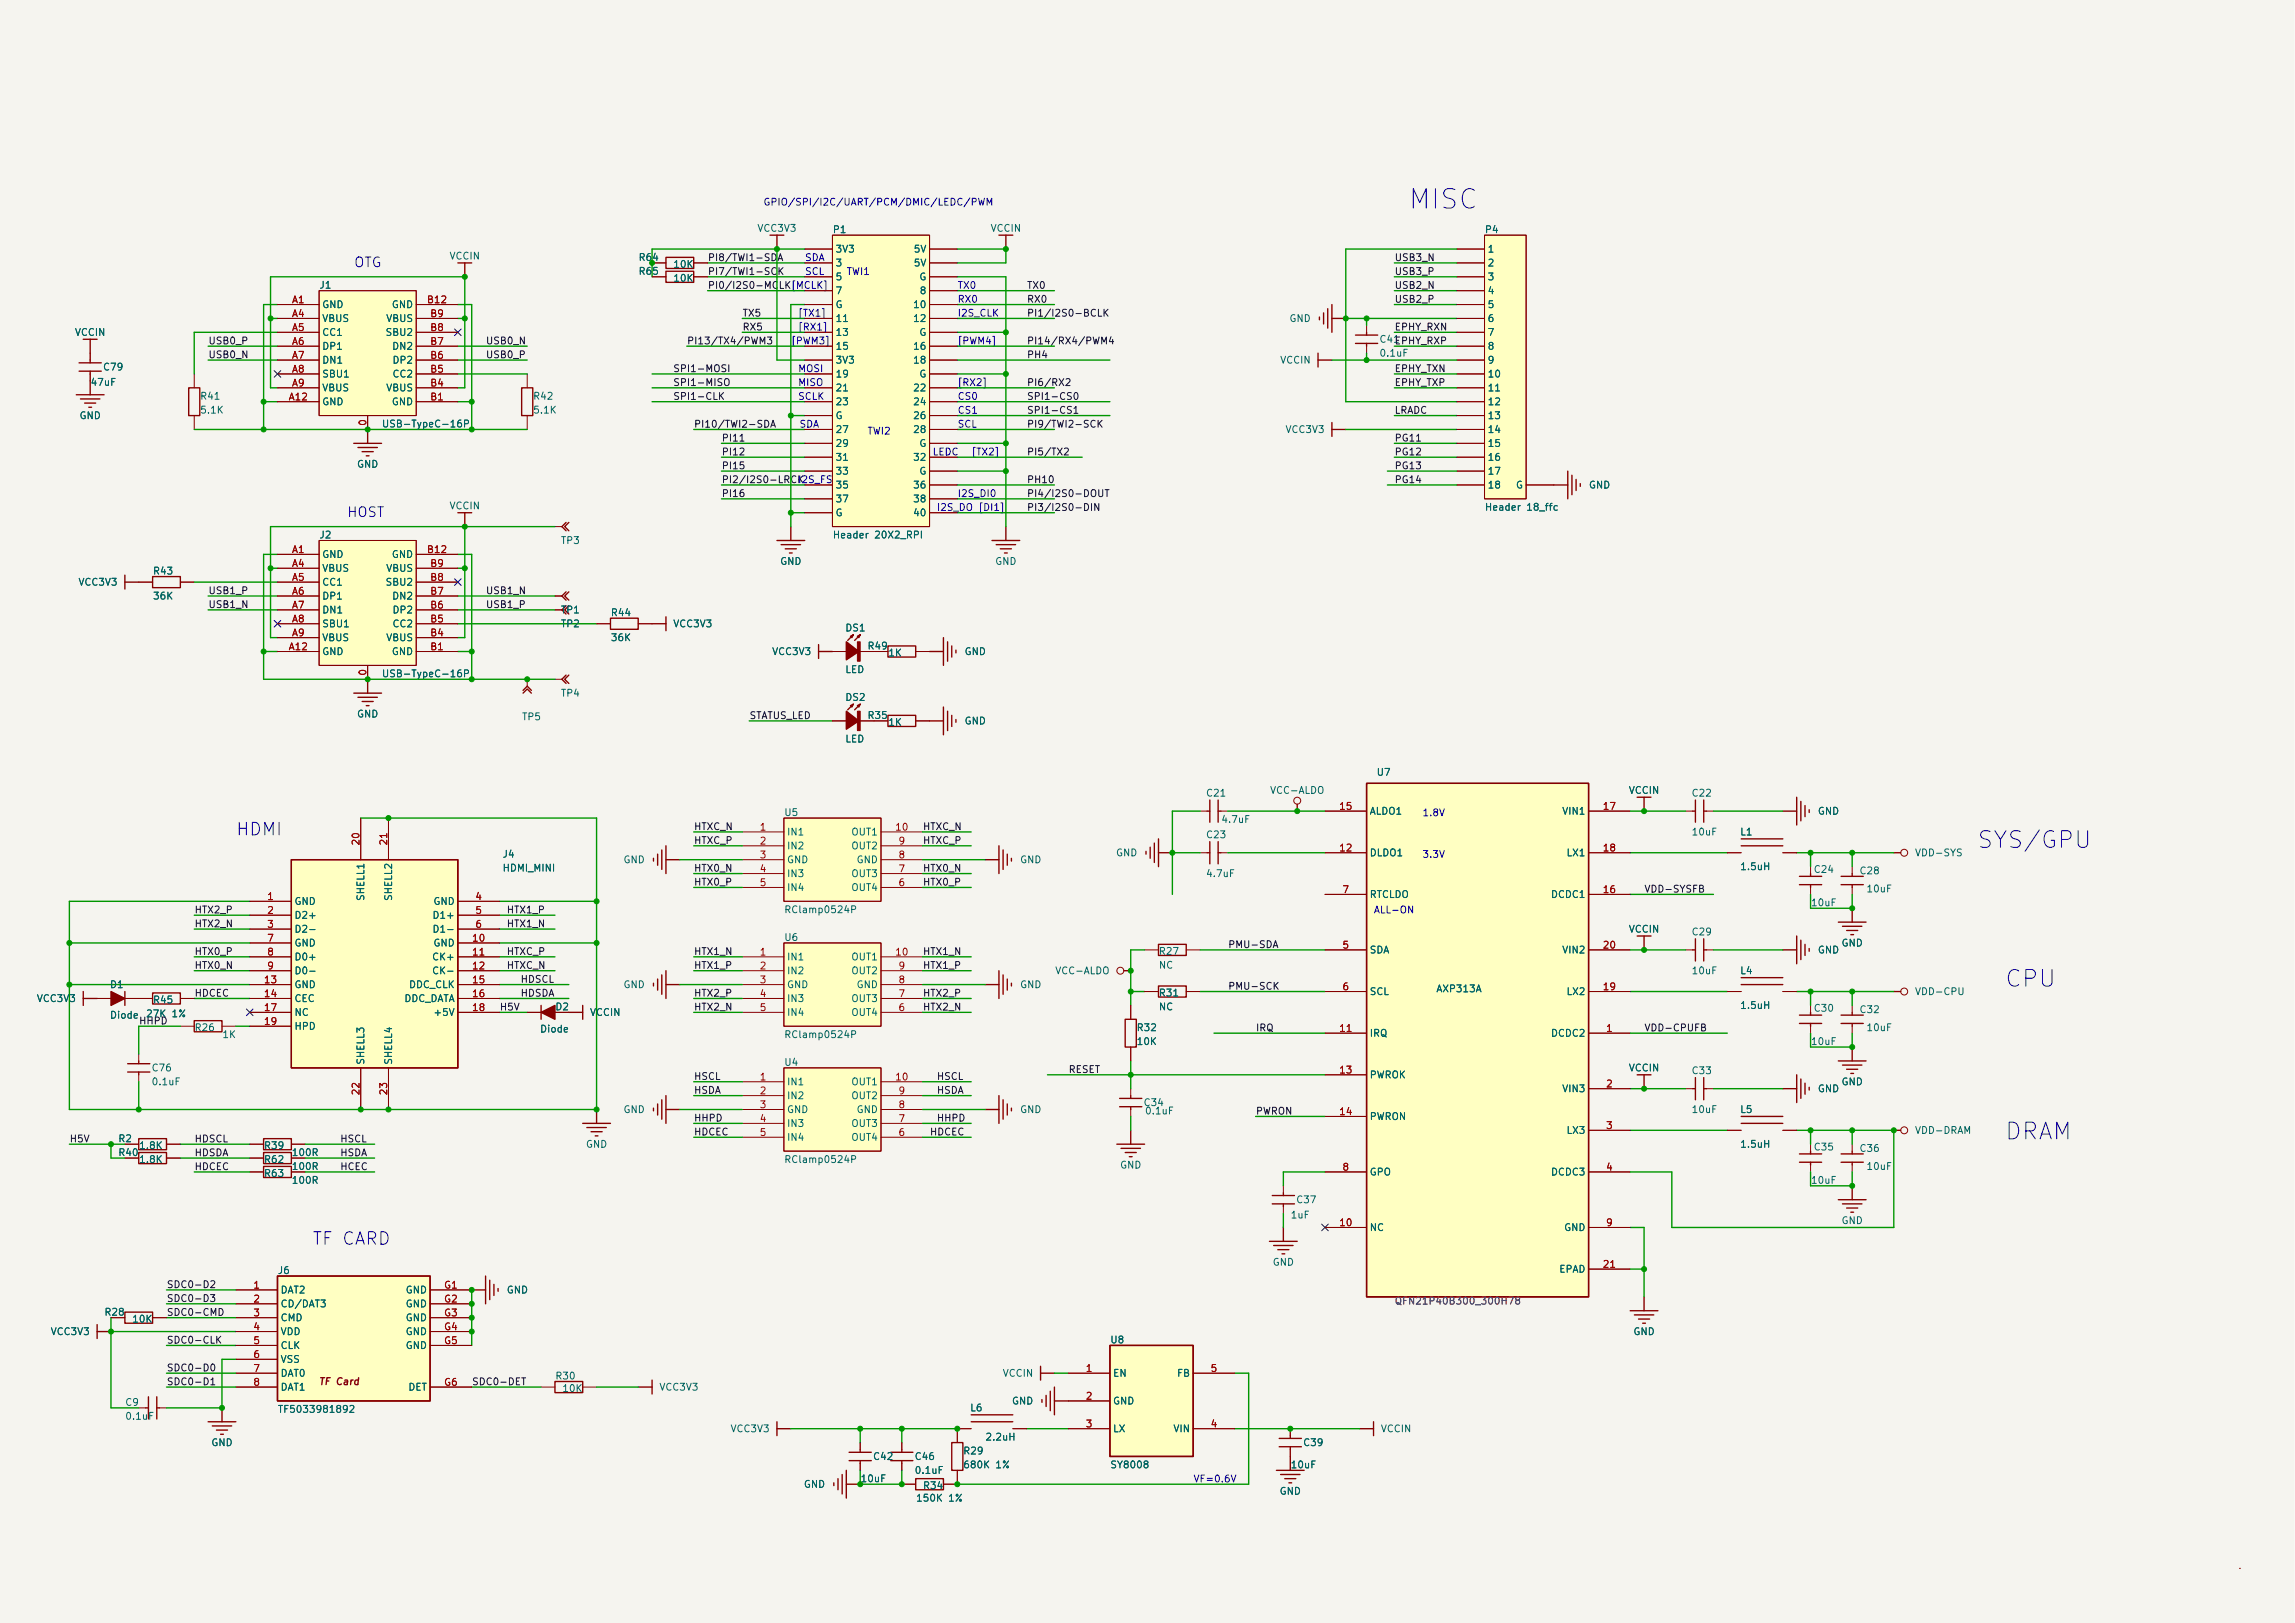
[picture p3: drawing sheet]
<svg xmlns="http://www.w3.org/2000/svg" width="420mm" height="297mm" viewBox="0 0 420 297" stroke-linecap="round" stroke-linejoin="round" font-family="sans-serif">
<defs><g id="words">
<text font-size="5" fill="#0000c2" x="257.8" y="38.3">MISC</text>
<g font-size="4.2" fill="#0000c2">
<text x="361.9" y="155.2">SYS/GPU</text>
<text x="367" y="180.6">CPU</text>
<text x="367" y="208.6">DRAM</text>
</g>
<g font-size="3.2" fill="#0000c2">
<text x="43.2" y="152.9">HDMI</text>
<text x="57.1" y="227.8">TF CARD</text>
</g>
<g font-size="2.5" fill="#0000c2">
<text x="64.8" y="48.9">OTG</text>
<text x="63.5" y="94.6">HOST</text>
</g>
<g font-size="1.8" fill="#0000c2">
<text x="139.7" y="37.6">GPIO/SPI/I2C/UART/PCM/DMIC/LEDC/PWM</text>
<text x="147.3" y="47.8">SDA</text>
<text x="144.8" y="52.8">[MCLK]</text>
<text x="147.3" y="50.3">SCL</text>
<text x="154.9" y="50.3">TWI1</text>
<text x="175.3" y="52.8">TX0</text>
<text x="146" y="57.9">[TX1]</text>
<text x="175.3" y="55.4">RX0</text>
<text x="175.3" y="57.9">I2S_CLK</text>
<text x="144.8" y="63">[PWM3]</text>
<text x="146" y="60.5">[RX1]</text>
<text x="175.3" y="63">[PWM4]</text>
<text x="146" y="70.6">MISO</text>
<text x="146" y="68.1">MOSI</text>
<text x="175.3" y="70.6">[RX2]</text>
<text x="146" y="73.2">SCLK</text>
<text x="175.3" y="73.2">CS0</text>
<text x="175.3" y="75.7">CS1</text>
<text x="146.3" y="78.2">SDA</text>
<text x="158.7" y="79.5">TWI2</text>
<text x="170.7" y="83.3">LEDC</text>
<text x="175.3" y="78.2">SCL</text>
<text x="177.8" y="83.3">[TX2]</text>
<text x="146" y="88.4">I2S_FS</text>
<text x="171.4" y="93.5">I2S_DO</text>
<text x="175.3" y="90.9">I2S_DI0</text>
<text x="179.1" y="93.5">[DI1]</text>
<text x="260.3" y="149.4">1.8V</text>
<text x="260.3" y="157">3.3V</text>
<text x="251.5" y="167.1">ALL-ON</text>
<text x="218.4" y="271.3">VF=0.6V</text>
</g>
<g font-size="1.8" fill="#006464">
<text x="82.3" y="47.5">VCCIN</text>
<text x="117.1" y="47.7">R64</text>
<text x="138.8" y="42.4">VCC3V3</text>
<text x="152.6" y="42.7">P1</text>
<text x="152.9" y="46.2">3V3</text>
<text x="167.5" y="46.2">5V</text>
<text x="181.4" y="42.4">VCCIN</text>
<text x="272" y="42.7">P4</text>
<text x="272.3" y="46.2">1</text>
<text x="58.6" y="52.8">J1</text>
<text x="117.1" y="50.3">R65</text>
<text x="123.5" y="49">10K</text>
<text x="123.5" y="51.5">10K</text>
<text x="152.9" y="48.8">3</text>
<text x="152.9" y="51.3">5</text>
<text x="152.9" y="53.8">7</text>
<text x="167.5" y="48.8">5V</text>
<text x="168.3" y="51.3">G</text>
<text x="168.7" y="53.8">8</text>
<text x="272.3" y="48.8">2</text>
<text x="272.3" y="51.3">3</text>
<text x="272.3" y="53.8">4</text>
<text x="58.9" y="56.4">GND</text>
<text x="58.9" y="58.9">VBUS</text>
<text x="70.8" y="58.9">VBUS</text>
<text x="71.8" y="56.4">GND</text>
<text x="152.9" y="58.9">11</text>
<text x="152.9" y="56.4">G</text>
<text x="167.7" y="56.4">10</text>
<text x="167.7" y="58.9">12</text>
<text x="236.1" y="58.9">GND</text>
<text x="272.3" y="56.4">5</text>
<text x="272.3" y="58.9">6</text>
<text x="13.8" y="61.5">VCCIN</text>
<text x="58.9" y="61.5">CC1</text>
<text x="58.9" y="64">DP1</text>
<text x="71" y="61.5">SBU2</text>
<text x="72.2" y="64">DN2</text>
<text x="152.9" y="61.5">13</text>
<text x="152.9" y="64">15</text>
<text x="167.7" y="64">16</text>
<text x="168.3" y="61.5">G</text>
<text x="252.9" y="65.3">0.1uF</text>
<text x="272.3" y="61.5">7</text>
<text x="272.3" y="64">8</text>
<text x="16.9" y="70.6">47uF</text>
<text x="19.1" y="67.8">C79</text>
<text x="58.9" y="66.5">DN1</text>
<text x="58.9" y="69.1">SBU1</text>
<text x="58.9" y="71.6">VBUS</text>
<text x="70.8" y="71.6">VBUS</text>
<text x="72.2" y="69.1">CC2</text>
<text x="72.3" y="66.5">DP2</text>
<text x="152.9" y="66.5">3V3</text>
<text x="152.9" y="69.1">19</text>
<text x="152.9" y="71.6">21</text>
<text x="167.7" y="66.5">18</text>
<text x="167.7" y="71.6">22</text>
<text x="168.3" y="69.1">G</text>
<text x="234.4" y="66.5">VCCIN</text>
<text x="272.3" y="69.1">10</text>
<text x="272.3" y="71.6">11</text>
<text x="272.3" y="66.5">9</text>
<text x="14.5" y="76.7">GND</text>
<text x="36.9" y="73.1">R41</text>
<text x="36.9" y="75.7">5.1K</text>
<text x="58.9" y="74.2">GND</text>
<text x="71.8" y="74.2">GND</text>
<text x="97.8" y="73.1">R42</text>
<text x="97.9" y="75.7">5.1K</text>
<text x="152.9" y="74.2">23</text>
<text x="152.9" y="76.7">G</text>
<text x="167.7" y="74.2">24</text>
<text x="167.7" y="76.7">26</text>
<text x="272.3" y="74.2">12</text>
<text x="272.3" y="76.7">13</text>
<text x="71.2" y="78.2">USB-TypeC-16P</text>
<text x="152.9" y="79.2">27</text>
<text x="152.9" y="81.8">29</text>
<text x="167.7" y="79.2">28</text>
<text x="168.3" y="81.8">G</text>
<text x="235.5" y="79.2">VCC3V3</text>
<text x="272.3" y="79.2">14</text>
<text x="272.3" y="81.8">15</text>
<text x="65.3" y="85.6">GND</text>
<text x="152.9" y="84.3">31</text>
<text x="152.9" y="86.9">33</text>
<text x="152.9" y="89.4">35</text>
<text x="167.7" y="84.3">32</text>
<text x="167.7" y="89.4">36</text>
<text x="168.3" y="86.9">G</text>
<text x="272.3" y="84.3">16</text>
<text x="272.3" y="86.9">17</text>
<text x="272.3" y="89.4">18</text>
<text x="277.5" y="89.4">G</text>
<text x="290.9" y="89.4">GND</text>
<text x="82.3" y="93.2">VCCIN</text>
<text x="152.9" y="91.9">37</text>
<text x="152.9" y="94.5">G</text>
<text x="167.7" y="91.9">38</text>
<text x="167.7" y="94.5">40</text>
<text x="272.8" y="93.5">Header 18_ffc</text>
<text x="58.6" y="98.5">J2</text>
<text x="102.8" y="99.5">TP3</text>
<text x="153.5" y="98.5">Header 20X2_RPI</text>
<text x="14.5" y="107.2">VCC3V3</text>
<text x="28.2" y="105.1">R43</text>
<text x="58.9" y="102.1">GND</text>
<text x="58.9" y="104.6">VBUS</text>
<text x="58.9" y="107.2">CC1</text>
<text x="70.8" y="104.6">VBUS</text>
<text x="71" y="107.2">SBU2</text>
<text x="71.8" y="102.1">GND</text>
<text x="142.8" y="103.4">GND</text>
<text x="182.2" y="103.4">GND</text>
<text x="28.2" y="109.7">36K</text>
<text x="58.9" y="109.7">DP1</text>
<text x="58.9" y="112.3">DN1</text>
<text x="72.2" y="109.7">DN2</text>
<text x="72.3" y="112.3">DP2</text>
<text x="102.8" y="112.2">TP1</text>
<text x="112.1" y="112.8">R44</text>
<text x="58.9" y="119.9">GND</text>
<text x="58.9" y="114.8">SBU1</text>
<text x="58.9" y="117.3">VBUS</text>
<text x="70.8" y="117.3">VBUS</text>
<text x="71.8" y="119.9">GND</text>
<text x="72.2" y="114.8">CC2</text>
<text x="102.8" y="114.8">TP2</text>
<text x="112.1" y="117.3">36K</text>
<text x="123.4" y="114.8">VCC3V3</text>
<text x="141.5" y="119.9">VCC3V3</text>
<text x="154.9" y="115.5">DS1</text>
<text x="176.6" y="119.9">GND</text>
<text x="71.2" y="123.9">USB-TypeC-16P</text>
<text x="154.7" y="123.2">LED</text>
<text x="162.7" y="120.1">1K</text>
<text x="65.3" y="131.3">GND</text>
<text x="95.7" y="131.8">TP5</text>
<text x="102.8" y="127.5">TP4</text>
<text x="154.9" y="128.2">DS2</text>
<text x="154.7" y="135.9">LED</text>
<text x="162.7" y="132.8">1K</text>
<text x="176.6" y="132.6">GND</text>
<text x="252.2" y="142">U7</text>
<text x="143.7" y="149.3">U5</text>
<text x="221" y="145.8">C21</text>
<text x="232.8" y="145.3">VCC-ALDO</text>
<text x="250.7" y="149.1">ALDO1</text>
<text x="286.4" y="149.1">VIN1</text>
<text x="298.2" y="145.3">VCCIN</text>
<text x="309.9" y="145.8">C22</text>
<text x="332.8" y="149.1">GND</text>
<text x="144" y="152.9">IN1</text>
<text x="144" y="155.4">IN2</text>
<text x="156.1" y="152.9">OUT1</text>
<text x="156.1" y="155.4">OUT2</text>
<text x="221" y="153.4">C23</text>
<text x="223.9" y="150.6">4.7uF</text>
<text x="310" y="152.9">10uF</text>
<text x="318.7" y="152.9">L1</text>
<text x="92.1" y="157">J4</text>
<text x="92.2" y="159.5">HDMI_MINI</text>
<text x="114.1" y="158">GND</text>
<text x="144" y="158">GND</text>
<text x="144" y="160.5">IN3</text>
<text x="156.1" y="160.5">OUT3</text>
<text x="156.9" y="158">GND</text>
<text x="186.7" y="158">GND</text>
<text x="204.3" y="156.7">GND</text>
<text x="221.1" y="160.5">4.7uF</text>
<text x="250.7" y="156.7">DLDO1</text>
<text x="287.1" y="156.7">LX1</text>
<text x="318.9" y="159.2">1.5uH</text>
<text x="332.3" y="159.7">C24</text>
<text x="340.7" y="160">C28</text>
<text x="351" y="156.7">VDD-SYS</text>
<text x="53.8" y="165.6">GND</text>
<text x="66.7" y="164.6" transform="rotate(-90 66.7 164.6)">SHELL1</text>
<text x="71.8" y="164.6" transform="rotate(-90 71.8 164.6)">SHELL2</text>
<text x="79.4" y="165.6">GND</text>
<text x="144" y="163.1">IN4</text>
<text x="144.3" y="167.1">RClamp0524P</text>
<text x="156.1" y="163.1">OUT4</text>
<text x="250.7" y="164.3">RTCLDO</text>
<text x="284.2" y="164.3">DCDC1</text>
<text x="331.8" y="165.8">10uF</text>
<text x="342" y="163.3">10uF</text>
<text x="53.8" y="168.1">D2+</text>
<text x="53.8" y="170.7">D2-</text>
<text x="53.8" y="173.2">GND</text>
<text x="79.4" y="173.2">GND</text>
<text x="80" y="168.1">D1+</text>
<text x="80.5" y="170.7">D1-</text>
<text x="143.7" y="172.2">U6</text>
<text x="298.2" y="170.7">VCCIN</text>
<text x="309.9" y="171.2">C29</text>
<text x="337.1" y="173.2">GND</text>
<text x="53.8" y="175.8">D0+</text>
<text x="53.8" y="178.3">D0-</text>
<text x="79.7" y="175.8">CK+</text>
<text x="80.2" y="178.3">CK-</text>
<text x="144" y="175.8">IN1</text>
<text x="144" y="178.3">IN2</text>
<text x="156.1" y="175.8">OUT1</text>
<text x="156.1" y="178.3">OUT2</text>
<text x="193.5" y="178.3">VCC-ALDO</text>
<text x="212.2" y="177.3">NC</text>
<text x="212.4" y="174.7">R27</text>
<text x="250.7" y="174.5">SDA</text>
<text x="286.4" y="174.5">VIN2</text>
<text x="310" y="178.3">10uF</text>
<text x="318.7" y="178.3">L4</text>
<text x="332.8" y="174.5">GND</text>
<text x="6.9" y="183.4">VCC3V3</text>
<text x="20.3" y="180.8">D1</text>
<text x="28.2" y="183.6">R45</text>
<text x="53.8" y="180.8">GND</text>
<text x="53.8" y="183.4">CEC</text>
<text x="53.8" y="185.9">NC</text>
<text x="73.6" y="183.4">DDC_DATA</text>
<text x="74.9" y="180.8">DDC_CLK</text>
<text x="80.1" y="185.9">+5V</text>
<text x="108.1" y="185.9">VCCIN</text>
<text x="114.1" y="180.8">GND</text>
<text x="144" y="180.8">GND</text>
<text x="144" y="183.4">IN3</text>
<text x="144" y="185.9">IN4</text>
<text x="156.1" y="185.9">OUT4</text>
<text x="156.1" y="183.4">OUT3</text>
<text x="156.9" y="180.8">GND</text>
<text x="186.7" y="180.8">GND</text>
<text x="212.2" y="184.9">NC</text>
<text x="212.4" y="182.4">R31</text>
<text x="250.7" y="182.1">SCL</text>
<text x="263.2" y="181.6">AXP313A</text>
<text x="287.1" y="182.1">LX2</text>
<text x="318.9" y="184.6">1.5uH</text>
<text x="332.3" y="185.1">C30</text>
<text x="340.7" y="185.4">C32</text>
<text x="351.1" y="182.1">VDD-CPU</text>
<text x="20.3" y="186.4">Diode</text>
<text x="27.3" y="186.2">27K 1%</text>
<text x="35.9" y="188.7">R26</text>
<text x="40.8" y="190">1K</text>
<text x="53.8" y="188.5">HPD</text>
<text x="99.1" y="189">Diode</text>
<text x="144.3" y="190">RClamp0524P</text>
<text x="208.3" y="188.7">R32</text>
<text x="208.3" y="191.2">10K</text>
<text x="250.7" y="189.7">IRQ</text>
<text x="284.2" y="189.7">DCDC2</text>
<text x="331.8" y="191.2">10uF</text>
<text x="342" y="188.7">10uF</text>
<text x="28" y="196.1">C76</text>
<text x="66.7" y="194.9" transform="rotate(-90 66.7 194.9)">SHELL3</text>
<text x="71.8" y="194.9" transform="rotate(-90 71.8 194.9)">SHELL4</text>
<text x="143.7" y="195.1">U4</text>
<text x="250.7" y="197.3">PWROK</text>
<text x="298.2" y="196.1">VCCIN</text>
<text x="309.9" y="196.6">C33</text>
<text x="28.1" y="198.6">0.1uF</text>
<text x="114.1" y="203.7">GND</text>
<text x="144" y="198.6">IN1</text>
<text x="144" y="201.2">IN2</text>
<text x="144" y="203.7">GND</text>
<text x="156.1" y="198.6">OUT1</text>
<text x="156.1" y="201.2">OUT2</text>
<text x="156.9" y="203.7">GND</text>
<text x="186.7" y="203.7">GND</text>
<text x="209.6" y="202.4">C34</text>
<text x="210" y="203.9">0.1uF</text>
<text x="286.4" y="199.9">VIN3</text>
<text x="310" y="203.7">10uF</text>
<text x="318.7" y="203.7">L5</text>
<text x="332.8" y="199.9">GND</text>
<text x="337.1" y="198.6">GND</text>
<text x="21.8" y="209">R2</text>
<text x="144" y="206.2">IN3</text>
<text x="144" y="208.8">IN4</text>
<text x="156.1" y="208.8">OUT4</text>
<text x="156.1" y="206.2">OUT3</text>
<text x="250.7" y="205">PWRON</text>
<text x="287.1" y="207.5">LX3</text>
<text x="350.9" y="207.5">VDD-DRAM</text>
<text x="25.8" y="212.8">1.8K</text>
<text x="25.8" y="210.3">1.8K</text>
<text x="48.6" y="215.4">R63</text>
<text x="48.6" y="210.3">R39</text>
<text x="48.6" y="212.8">R62</text>
<text x="53.8" y="211.6">100R</text>
<text x="107.3" y="210">GND</text>
<text x="144.3" y="212.8">RClamp0524P</text>
<text x="205" y="213.9">GND</text>
<text x="250.7" y="215.1">GPO</text>
<text x="284.2" y="215.1">DCDC3</text>
<text x="318.9" y="210">1.5uH</text>
<text x="332.3" y="210.5">C35</text>
<text x="340.7" y="210.8">C36</text>
<text x="342" y="214.1">10uF</text>
<text x="53.8" y="216.6">100R</text>
<text x="237.5" y="220.2">C37</text>
<text x="331.8" y="216.6">10uF</text>
<text x="236.5" y="223">1uF</text>
<text x="250.7" y="225.3">NC</text>
<text x="286.4" y="225.3">GND</text>
<text x="337.1" y="224">GND</text>
<text x="51" y="233.2">J6</text>
<text x="233" y="231.6">GND</text>
<text x="285.4" y="232.9">EPAD</text>
<text x="51.3" y="236.7">DAT2</text>
<text x="51.3" y="239.3">CD/DAT3</text>
<text x="74.3" y="236.7">GND</text>
<text x="74.3" y="239.3">GND</text>
<text x="92.8" y="236.7">GND</text>
<text x="9.4" y="244.3">VCC3V3</text>
<text x="24.4" y="242">10K</text>
<text x="51.3" y="241.8">CMD</text>
<text x="51.3" y="244.3">VDD</text>
<text x="74.3" y="241.8">GND</text>
<text x="74.3" y="244.3">GND</text>
<text x="203.4" y="245.9">U8</text>
<text x="299" y="244.3">GND</text>
<text x="51.3" y="246.9">CLK</text>
<text x="51.3" y="249.4">VSS</text>
<text x="51.3" y="252">DAT0</text>
<text x="74.3" y="246.9">GND</text>
<text x="183.6" y="252">VCCIN</text>
<text x="203.7" y="252">EN</text>
<text x="215.6" y="252">FB</text>
<text x="23" y="257.3">C9</text>
<text x="51.3" y="254.5">DAT1</text>
<text x="74.7" y="254.5">DET</text>
<text x="101.9" y="252.5">R30</text>
<text x="103.2" y="254.7">10K</text>
<text x="120.9" y="254.5">VCC3V3</text>
<text x="185.3" y="257">GND</text>
<text x="203.7" y="257">GND</text>
<text x="23.3" y="259.8">0.1uF</text>
<text x="52" y="258.6">TF5033981892</text>
<text x="133.9" y="262.1">VCC3V3</text>
<text x="177.7" y="258.3">L6</text>
<text x="180.8" y="263.6">2.2uH</text>
<text x="203.7" y="262.1">LX</text>
<text x="215" y="262.1">VIN</text>
<text x="252.8" y="262.1">VCCIN</text>
<text x="38.7" y="264.7">GND</text>
<text x="160.1" y="267.2">C42</text>
<text x="167.7" y="267.2">C46</text>
<text x="167.8" y="269.7">0.1uF</text>
<text x="176.6" y="266.2">R29</text>
<text x="177" y="268.7">680K 1%</text>
<text x="203.7" y="268.7">SY8008</text>
<text x="236.6" y="268.7">10uF</text>
<text x="238.8" y="264.6">C39</text>
<text x="147.2" y="272.3">GND</text>
<text x="157.8" y="271.3">10uF</text>
<text x="168.3" y="274.8">150K 1%</text>
<text x="169.2" y="272.5">R34</text>
<text x="234.3" y="273.5">GND</text>
</g>
<g font-size="1.8" fill="#0f0f0f">
<text x="129.5" y="47.8">PI8/TWI1-SDA</text>
<text x="255.3" y="47.8">USB3_N</text>
<text x="129.5" y="52.8">PI0/I2S0-MCLK</text>
<text x="129.5" y="50.3">PI7/TWI1-SCK</text>
<text x="188" y="52.8">TX0</text>
<text x="255.3" y="52.8">USB2_N</text>
<text x="255.3" y="50.3">USB3_P</text>
<text x="135.9" y="57.9">TX5</text>
<text x="188" y="55.4">RX0</text>
<text x="188" y="57.9">PI1/I2S0-BCLK</text>
<text x="255.3" y="55.4">USB2_P</text>
<text x="38.1" y="63">USB0_P</text>
<text x="38.1" y="65.5">USB0_N</text>
<text x="88.9" y="65.5">USB0_P</text>
<text x="88.9" y="63">USB0_N</text>
<text x="125.7" y="63">PI13/TX4/PWM3</text>
<text x="135.9" y="60.5">RX5</text>
<text x="188" y="63">PI14/RX4/PWM4</text>
<text x="188" y="65.5">PH4</text>
<text x="252.8" y="62.7">C41EPHY_RXP</text>
<text x="255.3" y="60.5">EPHY_RXN</text>
<text x="123.2" y="70.6">SPI1-MISO</text>
<text x="123.2" y="68.1">SPI1-MOSI</text>
<text x="188" y="70.6">PI6/RX2</text>
<text x="255.3" y="68.1">EPHY_TXN</text>
<text x="255.3" y="70.6">EPHY_TXP</text>
<text x="123.2" y="73.2">SPI1-CLK</text>
<text x="188" y="73.2">SPI1-CS0</text>
<text x="188" y="75.7">SPI1-CS1</text>
<text x="255.3" y="75.7">LRADC</text>
<text x="127" y="78.2">PI10/TWI2-SDA</text>
<text x="132.1" y="83.3">PI12</text>
<text x="132.1" y="80.8">PI11</text>
<text x="188" y="83.3">PI5/TX2</text>
<text x="188" y="78.2">PI9/TWI2-SCK</text>
<text x="255.3" y="83.3">PG12</text>
<text x="255.3" y="80.8">PG11</text>
<text x="132.1" y="85.9">PI15</text>
<text x="132.1" y="88.4">PI2/I2S0-LRCK</text>
<text x="188" y="88.4">PH10</text>
<text x="255.3" y="85.9">PG13</text>
<text x="255.3" y="88.4">PG14</text>
<text x="132.1" y="90.9">PI16</text>
<text x="188" y="93.5">PI3/I2S0-DIN</text>
<text x="188" y="90.9">PI4/I2S0-DOUT</text>
<text x="38.1" y="111.3">USB1_N</text>
<text x="38.1" y="108.7">USB1_P</text>
<text x="88.9" y="108.7">USB1_N</text>
<text x="88.9" y="111.3">USB1_P</text>
<text x="137.2" y="131.6">STATUS_LED</text>
<text x="127" y="151.9">HTXC_N</text>
<text x="127" y="154.4">HTXC_P</text>
<text x="168.9" y="151.9">HTXC_N</text>
<text x="168.9" y="154.4">HTXC_P</text>
<text x="127" y="159.5">HTX0_N</text>
<text x="168.9" y="159.5">HTX0_N</text>
<text x="35.6" y="167.1">HTX2_P</text>
<text x="92.7" y="167.1">HTX1_P</text>
<text x="127" y="162.1">HTX0_P</text>
<text x="168.9" y="162.1">HTX0_P</text>
<text x="301" y="163.3">VDD-SYSFB</text>
<text x="35.6" y="169.7">HTX2_N</text>
<text x="92.7" y="169.7">HTX1_N</text>
<text x="224.8" y="173.5">PMU-SDA</text>
<text x="35.6" y="174.8">HTX0_P</text>
<text x="35.6" y="177.3">HTX0_N</text>
<text x="92.7" y="174.8">HTXC_P</text>
<text x="92.7" y="177.3">HTXC_N</text>
<text x="95.2" y="179.8">HDSCL</text>
<text x="127" y="177.3">HTX1_P</text>
<text x="127" y="174.8">HTX1_N</text>
<text x="168.9" y="174.8">HTX1_N</text>
<text x="168.9" y="177.3">HTX1_P</text>
<text x="35.6" y="182.4">HDCEC</text>
<text x="91.4" y="184.9">H5V</text>
<text x="95.2" y="182.4">HDSDA</text>
<text x="127" y="182.4">HTX2_P</text>
<text x="127" y="184.9">HTX2_N</text>
<text x="168.9" y="182.4">HTX2_P</text>
<text x="168.9" y="184.9">HTX2_N</text>
<text x="224.8" y="181.1">PMU-SCK</text>
<text x="25.4" y="187.5">HHPD</text>
<text x="229.9" y="188.7">IRQ</text>
<text x="301" y="188.7">VDD-CPUFB</text>
<text x="127" y="197.6">HSCL</text>
<text x="171.4" y="197.6">HSCL</text>
<text x="195.6" y="196.4">RESET</text>
<text x="127" y="200.2">HSDA</text>
<text x="171.4" y="200.2">HSDA</text>
<text x="229.9" y="204">PWRON</text>
<text x="12.7" y="209.1">H5V</text>
<text x="35.6" y="209.1">HDSCL</text>
<text x="62.2" y="209.1">HSCL</text>
<text x="127" y="205.2">HHPD</text>
<text x="127" y="207.8">HDCEC</text>
<text x="170.2" y="207.8">HDCEC</text>
<text x="171.4" y="205.2">HHPD</text>
<text x="35.6" y="211.6">HDSDA</text>
<text x="35.6" y="214.1">HDCEC</text>
<text x="62.2" y="211.6">HSDA</text>
<text x="62.2" y="214.1">HCEC</text>
<text x="30.5" y="238.3">SDC0-D3</text>
<text x="30.5" y="235.7">SDC0-D2</text>
<text x="30.5" y="240.8">SDC0-CMD</text>
<text x="30.5" y="245.9">SDC0-CLK</text>
<text x="30.5" y="251">SDC0-D0</text>
<text x="30.5" y="253.5">SDC0-D1</text>
<text x="86.4" y="253.5">SDC0-DET</text>
</g>
<g font-size="1.8" fill="#a90000">
<text x="53.5" y="55.5">A1</text>
<text x="53.5" y="58">A4</text>
<text x="78.4" y="55.5">B12</text>
<text x="78.9" y="58">B9</text>
<text x="53.5" y="60.6">A5</text>
<text x="53.5" y="63.1">A6</text>
<text x="53.5" y="65.6">A7</text>
<text x="78.9" y="65.6">B6</text>
<text x="78.9" y="63.1">B7</text>
<text x="78.9" y="60.6">B8</text>
<text x="53.5" y="68.2">A8</text>
<text x="53.5" y="70.7">A9</text>
<text x="78.9" y="70.7">B4</text>
<text x="78.9" y="68.2">B5</text>
<text x="53" y="73.3">A12</text>
<text x="67.1" y="77.8" transform="rotate(-90 67.1 77.8)">0</text>
<text x="78.9" y="73.3">B1</text>
<text x="53.5" y="101.2">A1</text>
<text x="78.4" y="101.2">B12</text>
<text x="53.5" y="103.7">A4</text>
<text x="53.5" y="106.3">A5</text>
<text x="78.9" y="106.3">B8</text>
<text x="78.9" y="103.7">B9</text>
<text x="53.5" y="108.8">A6</text>
<text x="53.5" y="111.4">A7</text>
<text x="53.5" y="113.9">A8</text>
<text x="78.9" y="113.9">B5</text>
<text x="78.9" y="111.4">B6</text>
<text x="78.9" y="108.8">B7</text>
<text x="53" y="119">A12</text>
<text x="53.5" y="116.4">A9</text>
<text x="78.9" y="119">B1</text>
<text x="78.9" y="116.4">B4</text>
<text x="67.1" y="123.5" transform="rotate(-90 67.1 123.5)">0</text>
<text x="245.4" y="148.2">15</text>
<text x="293.7" y="148.2">17</text>
<text x="65.8" y="154.5" transform="rotate(-90 65.8 154.5)">20</text>
<text x="70.9" y="154.5" transform="rotate(-90 70.9 154.5)">21</text>
<text x="139.2" y="152">1</text>
<text x="139.2" y="154.5">2</text>
<text x="164.1" y="152">10</text>
<text x="164.6" y="154.5">9</text>
<text x="245.4" y="155.8">12</text>
<text x="293.7" y="155.8">18</text>
<text x="139.2" y="157.1">3</text>
<text x="139.2" y="159.6">4</text>
<text x="164.6" y="159.6">7</text>
<text x="164.6" y="157.1">8</text>
<text x="49" y="164.7">1</text>
<text x="49" y="167.2">2</text>
<text x="87.1" y="164.7">4</text>
<text x="87.1" y="167.2">5</text>
<text x="139.2" y="162.2">5</text>
<text x="164.6" y="162.2">6</text>
<text x="245.9" y="163.4">7</text>
<text x="293.7" y="163.4">16</text>
<text x="49" y="169.8">3</text>
<text x="49" y="172.3">7</text>
<text x="86.6" y="172.3">10</text>
<text x="87.1" y="169.8">6</text>
<text x="245.9" y="173.6">5</text>
<text x="293.7" y="173.6">20</text>
<text x="48.5" y="179.9">13</text>
<text x="49" y="174.9">8</text>
<text x="49" y="177.4">9</text>
<text x="86.6" y="174.9">11</text>
<text x="86.6" y="177.4">12</text>
<text x="86.6" y="179.9">15</text>
<text x="139.2" y="174.9">1</text>
<text x="139.2" y="177.4">2</text>
<text x="139.2" y="179.9">3</text>
<text x="164.1" y="174.9">10</text>
<text x="164.6" y="179.9">8</text>
<text x="164.6" y="177.4">9</text>
<text x="48.5" y="182.5">14</text>
<text x="48.5" y="185">17</text>
<text x="86.6" y="182.5">16</text>
<text x="86.6" y="185">18</text>
<text x="139.2" y="182.5">4</text>
<text x="139.2" y="185">5</text>
<text x="164.6" y="185">6</text>
<text x="164.6" y="182.5">7</text>
<text x="245.9" y="181.2">6</text>
<text x="293.7" y="181.2">19</text>
<text x="48.5" y="187.6">19</text>
<text x="245.4" y="188.8">11</text>
<text x="294.1" y="188.8">1</text>
<text x="139.2" y="197.7">1</text>
<text x="164.1" y="197.7">10</text>
<text x="245.4" y="196.5">13</text>
<text x="65.8" y="200.2" transform="rotate(-90 65.8 200.2)">22</text>
<text x="70.9" y="200.2" transform="rotate(-90 70.9 200.2)">23</text>
<text x="139.2" y="200.3">2</text>
<text x="139.2" y="202.8">3</text>
<text x="164.6" y="202.8">8</text>
<text x="164.6" y="200.3">9</text>
<text x="294.1" y="199">2</text>
<text x="139.2" y="205.3">4</text>
<text x="139.2" y="207.9">5</text>
<text x="164.6" y="207.9">6</text>
<text x="164.6" y="205.3">7</text>
<text x="245.4" y="204.1">14</text>
<text x="294.1" y="206.6">3</text>
<text x="245.9" y="214.2">8</text>
<text x="294.1" y="214.2">4</text>
<text x="245.4" y="224.4">10</text>
<text x="294.1" y="224.4">9</text>
<text x="293.7" y="232">21</text>
<text x="46.5" y="235.8">1</text>
<text x="46.5" y="238.4">2</text>
<text x="81.4" y="235.8">G1</text>
<text x="81.4" y="238.4">G2</text>
<text x="46.5" y="240.9">3</text>
<text x="46.5" y="243.4">4</text>
<text x="46.5" y="246">5</text>
<text x="81.4" y="240.9">G3</text>
<text x="81.4" y="243.4">G4</text>
<text x="81.4" y="246">G5</text>
<text x="46.5" y="248.5">6</text>
<text x="46.5" y="251.1">7</text>
<text x="198.9" y="251.1">1</text>
<text x="221.8" y="251.1">5</text>
<text x="46.5" y="253.6">8</text>
<text x="81.4" y="253.6">G6</text>
<text x="198.9" y="256.1">2</text>
<text x="198.9" y="261.2">3</text>
<text x="221.8" y="261.2">4</text>
</g>
<g font-size="1.8" fill="#840000">
<text x="159.1" y="118.9">R49</text>
<text x="159.1" y="131.6">R35</text>
<text x="101.8" y="184.9">D2</text>
<text x="21.9" y="211.6">R40</text>
<text x="53.8" y="214.1">100R</text>
<text x="19.4" y="240.8">R28</text>
<text x="58.9" y="253.5">TF Card</text>
</g>
<text font-size="1.8" fill="#840084" x="256.8" y="238.7">QFN21P40B300_300H78</text>
</g></defs>
<path d="M0 0h420v297h-420z" fill="#f5f4ef" stroke="#f5f4ef" stroke-width=".18"/>
<g fill="none" stroke="#840000" stroke-width=".18">
<path d="M50.8 55.7h7.6M50.8 58.3h7.6M58.4 53.2h17.8v22.9h-17.8zM76.2 55.7h7.6M76.2 58.3h7.6M119.4 48.1h2.5M119.4 50.7h2.5M127 48.1h2.5M127 50.7h2.5M147.3 45.6h5.1M147.3 48.1h5.1M147.3 50.7h5.1"/>
<path d="M147.3 53.2h5.1M147.3 55.7h5.1M147.3 58.3h5.1M152.4 43h17.8v53.4h-17.8zM170.2 45.6h5.1M170.2 48.1h5.1M170.2 50.7h5.1M170.2 53.2h5.1M170.2 55.7h5.1M170.2 58.3h5.1M250.2 59.5v1.3M266.7 45.6h5.1"/>
<path d="M266.7 48.1h5.1M266.7 50.7h5.1M266.7 53.2h5.1M266.7 55.7h5.1M266.7 58.3h5.1M271.8 43h7.6v48.3h-7.6zM16.5 64.6v1.3M16.5 68.4v1.3M35.6 68.4v2.6M35.6 76.1v2.5M50.8 68.4h7.6M50.8 71h7.6"/>
<path d="M50.8 73.5h7.6M50.8 60.8h7.6M50.8 63.4h7.6M50.8 65.9h7.6M67.3 76.1v2.5M76.2 68.4h7.6M76.2 71h7.6M76.2 73.5h7.6M76.2 60.8h7.6M76.2 63.4h7.6M76.2 65.9h7.6M96.5 68.4v2.6"/>
<path d="M96.5 76.1v2.5M147.3 68.4h5.1M147.3 71h5.1M147.3 73.5h5.1M147.3 76.1h5.1M147.3 78.6h5.1M147.3 60.8h5.1M147.3 63.4h5.1M147.3 65.9h5.1M170.2 68.4h5.1M170.2 71h5.1M170.2 73.5h5.1"/>
<path d="M170.2 76.1h5.1M170.2 78.6h5.1M170.2 60.8h5.1M170.2 63.4h5.1M170.2 65.9h5.1M250.2 63.4v1.2M266.7 68.4h5.1M266.7 71h5.1M266.7 73.5h5.1M266.7 76.1h5.1M266.7 78.6h5.1M266.7 60.8h5.1"/>
<path d="M266.7 63.4h5.1M266.7 65.9h5.1M58.4 98.9h17.8v22.9h-17.8zM101.6 96.4h1.3M147.3 81.1h5.1M147.3 83.7h5.1M147.3 86.2h5.1M147.3 88.8h5.1M147.3 91.3h5.1M147.3 93.8h5.1M170.2 81.1h5.1M170.2 83.7h5.1"/>
<path d="M170.2 86.2h5.1M170.2 88.8h5.1M170.2 91.3h5.1M170.2 93.8h5.1M266.7 81.1h5.1M266.7 83.7h5.1M266.7 86.2h5.1M266.7 88.8h5.1M279.4 88.8h5.1M25.4 106.5h2.5M33 106.5h2.6M50.8 114.2h7.6"/>
<path d="M50.8 109.1h7.6M50.8 111.6h7.6M50.8 106.5h7.6M50.8 119.2h7.6M50.8 101.5h7.6M50.8 104h7.6M50.8 116.7h7.6M76.2 114.2h7.6M76.2 109.1h7.6M76.2 111.6h7.6M76.2 106.5h7.6M76.2 119.2h7.6"/>
<path d="M76.2 101.5h7.6M76.2 104h7.6M76.2 116.7h7.6M101.6 109.1h1.3M101.6 111.6h1.3M109.2 114.2h2.6M116.8 114.2h2.6M152.4 119.2h2.5M157.5 119.2h2.5M167.6 119.2h2.6M67.3 121.8v2.5M96.5 124.3v1.3"/>
<path d="M101.6 124.3h1.3M152.4 131.9h2.5M157.5 131.9h2.5M167.6 131.9h2.6M66 149.7v7.6M71.1 149.7v7.6M135.9 152.3h7.6M135.9 154.8h7.6M135.9 157.3h7.6M135.9 159.9h7.6M143.5 149.7h17.8v15.3h-17.8zM161.3 152.3h7.6"/>
<path d="M161.3 154.8h7.6M161.3 157.3h7.6M161.3 159.9h7.6M219.7 156.1h1.3M219.7 148.4h1.3M223.5 156.1h1.3M223.5 148.4h1.3M242.6 156.1h7.6M242.6 148.4h7.6M290.8 156.1h7.6M290.8 148.4h7.6M308.6 148.4h1.3"/>
<path d="M312.4 148.4h1.3M316.2 156.1h2.6M326.4 156.1h2.5M331.5 158.6v1.3M339.1 158.6v1.3M45.7 165h7.6M45.7 172.6h7.6M45.7 175.1h7.6M45.7 177.7h7.6M45.7 167.5h7.6M45.7 170h7.6M83.8 165h7.6"/>
<path d="M83.8 172.6h7.6M83.8 175.1h7.6M83.8 177.7h7.6M83.8 167.5h7.6M83.8 170h7.6M135.9 175.1h7.6M135.9 177.7h7.6M135.9 162.4h7.6M143.5 172.6h17.8v15.2h-17.8zM161.3 175.1h7.6M161.3 177.7h7.6M161.3 162.4h7.6"/>
<path d="M209.5 173.8h2.6M217.2 173.8h2.5M242.6 163.7h7.6M242.6 173.8h7.6M290.8 163.7h7.6M290.8 173.8h7.6M308.6 173.8h1.3M312.4 173.8h1.3M331.5 162.4v1.3M339.1 162.4v1.3M17.8 182.7h2.5M22.9 182.7h5"/>
<path d="M25.4 192.9v1.3M25.4 196.7v1.3M33 182.7h2.6M33 187.8h2.6M40.6 187.8h2.6M45.7 185.3h7.6M45.7 180.2h7.6M45.7 182.7h7.6M45.7 187.8h7.6M66 195.4v7.7M71.1 195.4v7.7M83.8 185.3h7.6"/>
<path d="M83.8 180.2h7.6M83.8 182.7h7.6M96.5 185.3h2.6M135.9 185.3h7.6M135.9 180.2h7.6M135.9 182.7h7.6M135.9 198h7.6M143.5 195.4h17.8v15.3h-17.8zM161.3 185.3h7.6M161.3 180.2h7.6M161.3 182.7h7.6M161.3 198h7.6"/>
<path d="M207 184v2.5M207 191.6v2.6M207 199.2v1.3M209.5 181.5h2.6M217.2 181.5h2.5M242.6 189.1h7.6M242.6 196.7h7.6M242.6 181.5h7.6M290.8 189.1h7.6M290.8 181.5h7.6M290.8 199.2h7.6M308.6 199.2h1.3"/>
<path d="M312.4 199.2h1.3M316.2 181.5h2.6M326.4 181.5h2.5M331.5 184v1.3M331.5 187.8v1.3M339.1 184v1.3M339.1 187.8v1.3M22.9 209.4h2.5M30.5 209.4h2.5M30.5 211.9h2.5M45.7 214.5h2.6M45.7 209.4h2.6"/>
<path d="M45.7 211.9h2.6M53.3 209.4h2.6M135.9 200.5h7.6M135.9 203.1h7.6M135.9 205.6h7.6M135.9 208.1h7.6M161.3 200.5h7.6M161.3 203.1h7.6M161.3 205.6h7.6M161.3 208.1h7.6M207 203.1v1.2M234.9 217v1.3"/>
<path d="M242.6 214.5h7.6M242.6 204.3h7.6M290.8 214.5h7.6M290.8 206.9h7.6M316.2 206.9h2.6M326.4 206.9h2.5M331.5 209.4v1.3M331.5 213.2v1.3M339.1 209.4v1.3M339.1 213.2v1.3M43.2 236.1h7.6M43.2 238.6h7.6"/>
<path d="M78.7 236.1h7.7M78.7 238.6h7.7M234.9 220.8v1.3M242.6 224.6h7.6M290.8 224.6h7.6M290.8 232.3h7.6M25.4 257.7h1.3M27.9 241.2h2.6M29.2 257.7h1.3M43.2 251.3h7.6M43.2 241.2h7.6M43.2 243.7h7.6"/>
<path d="M43.2 246.2h7.6M43.2 248.8h7.6M43.2 253.9h7.6M78.7 241.2h7.7M78.7 243.7h7.7M78.7 246.2h7.7M78.7 253.9h7.7M99.1 253.9h2.5M106.7 253.9h2.5M195.6 251.3h7.6M195.6 256.4h7.6M218.4 251.3h7.7"/>
<path d="M157.5 264v1.3M157.5 267.8v1.3M165.1 271.6h2.5M165.1 264v1.3M165.1 267.8v1.3M175.3 269.1v2.5h-2.6M177.8 261.5h-2.5v2.5M185.4 261.5h2.6M195.6 261.5h7.6M218.4 261.5h7.7M236.2 261.5v1.2M236.2 265.3v1.3"/>
<path d="M410 287h.1"/>
<circle cx="237.5" cy="146.5" r=".63"/>
<circle cx="348.6" cy="156.1" r=".63"/>
<circle cx="205.1" cy="177.7" r=".63"/>
<circle cx="348.6" cy="181.5" r=".63"/>
<circle cx="348.6" cy="206.9" r=".63"/>
</g>
<g fill="none" stroke="#840000" stroke-width=".25">
<path d="M85.1 48.1v2.6M121.9 47.1h5.1v2h-5.1zM121.9 49.6h5.1v2.1h-5.1zM142.2 43v2.6M184.1 43v2.6M241.6 58v.5M242.3 57.3v2M243.1 56.5v3.6M243.8 55.7v5.1M243.8 58.3h2.6M14 72.2h5M14.5 66.4h4"/>
<path d="M14.5 67.9h4M14.7 73h3.6M15.5 73.8h2M16.3 74.5h.5M16.5 62.1v2.5M16.5 65.9v.5M16.5 67.9v.5M16.5 69.7v2.5M34.5 71h2.1v5.1h-2.1zM67.3 78.6v2.5M95.5 71h2v5.1h-2zM241.3 64.6v2.6"/>
<path d="M241.3 65.9h2.5M243.8 77.3v2.6M243.8 78.6h2.6M248.2 61.3h4M248.2 62.9h4M250.2 60.8v.5M250.2 62.9v.5M64.8 81.1h5M65.5 81.9h3.6M66.3 82.7h2M67.1 83.4h.5M85.1 93.8v2.6"/>
<path d="M103.6 95.6l-.7 .8 .7 .7M104.1 95.6l-.7 .8 .7 .7M142.2 98.9h5.1M143 99.7h3.6M144.8 96.4v2.5M181.6 98.9h5.1M182.4 99.7h3.5M184.1 96.4v2.5M284.5 88.8h2.5M287 86.2v5.1M287.8 87v3.5M288.5 87.7v2.1"/>
<path d="M289.3 88.5v.5M22.9 105.3v2.5M22.9 106.5h2.5M27.9 105.5h5.1v2.1h-5.1zM103.6 108.3l-.7 .8 .7 .7M104.1 108.3l-.7 .8 .7 .7M111.8 113.1h5v2.1h-5zM119.4 114.2h2.5M121.9 112.9v2.5M143.8 100.4h2M144.5 101.2h.5M149.9 118v2.5"/>
<path d="M149.9 119.2h2.5M155.7 116.4l.5-.2-.2 .5zM156.2 116.2l-1 1M157 116.4l.5-.2-.3 .5zM157.5 116.2l-1 1M162.6 118.2h5v2.1h-5zM170.2 119.2h2.5M172.7 116.7v5.1M173.5 117.5v3.5M174.2 118.2v2.1M175 119v.5M183.1 100.4h2.1"/>
<path d="M183.9 101.2h.5M64.8 126.9h5M65.5 127.6h3.6M66.3 128.4h2M67.1 129.1h.5M67.3 124.3v2.6M95.8 126.9l.7-.8 .8 .8M95.8 126.4l.7-.8 .8 .8M103.6 123.6l-.7 .7 .7 .8M104.1 123.6l-.7 .7 .7 .8M155.7 129.1l.5-.2-.2 .5zM156.2 128.9l-1 1"/>
<path d="M157 129.1l.5-.2-.3 .5zM157.5 128.9l-1 1M162.6 130.9h5v2.1h-5zM170.2 131.9h2.5M172.7 129.4v5.1M173.5 130.2v3.5M174.2 130.9v2.1M175 131.7v.5M53.3 157.3h30.5v38.1h-30.5zM119.6 157.1v.5M120.4 156.3v2.1M121.2 155.6v3.5"/>
<path d="M121.9 154.8v5.1M121.9 157.3h2.6M180.3 157.3h2.6M182.9 154.8v5.1M183.6 155.6v3.5M184.4 156.3v2.1M185.2 157.1v.5M209.8 155.8v.5M210.6 155.1v2M211.3 154.3v3.5M212.1 153.5v5.1M212.1 156.1h2.5"/>
<path d="M221 156.1h.5M221 148.4h.5M221.5 146.4v4.1M221.5 154v4.1M223 156.1h.5M223 146.4v4.1M223 154v4.1M223 148.4h.5M237.5 147.2v1.2M250.2 143.4h40.6v93.9h-40.6zM301 145.9v2.5M309.9 148.4h.5"/>
<path d="M310.4 146.4v4.1M311.9 148.4h.5M311.9 146.4v4.1M318.8 154.8h7.6M318.8 153.5h7.6M326.4 148.4h2.5M328.9 145.9v5.1M329.7 146.7v3.5M330.5 147.4v2.1M331.2 148.2v.5M331.5 159.9v.5M339.1 159.9v.5"/>
<path d="M346.7 156.1h1.3M119.6 179.9v.6M120.4 179.2v2M121.2 178.4v3.6M121.9 177.7v5M182.9 177.7v5M183.6 178.4v3.6M184.4 179.2v2M185.2 179.9v.6M205.7 177.7h1.3M212.1 172.8h5.1v2.1h-5.1zM301 171.3v2.5"/>
<path d="M309.9 173.8h.5M310.4 171.8v4.1M311.9 171.8v4.1M311.9 173.8h.5M318.8 178.9h7.6M326.4 173.8h2.5M328.9 171.3v5.1M329.4 160.4h4.1M329.4 161.9h4.1M329.7 172.1v3.5M330.5 172.8v2.1M331.2 173.6v.5"/>
<path d="M331.5 161.9v.5M336.5 168.8h5.1M337.1 160.4h4M337.1 161.9h4M337.3 169.5h3.6M338.1 170.3h2M338.8 171.1h.5M339.1 161.9v.5M339.1 166.2v2.6M15.2 181.5v2.5M15.2 182.7h2.6M22.9 181.5v2.5"/>
<path d="M23.4 194.7h4M23.4 196.2h4M25.4 194.2v.5M25.4 196.2v.5M27.9 181.7h5.1v2.1h-5.1zM35.6 186.8h5v2h-5zM99.1 184v2.5M104.1 185.3h2.6M106.7 184v2.5M121.9 180.2h2.6M180.3 180.2h2.6M206 186.5h2v5.1h-2z"/>
<path d="M212.1 180.5h5.1v2h-5.1zM301 196.7v2.5M309.9 199.2h.5M310.4 197.2v4.1M311.9 197.2v4.1M311.9 199.2h.5M318.8 180.2h7.6M326.4 199.2h2.5M328.9 196.7v5.1M329.4 185.8h4.1M329.4 187.3h4.1M329.7 197.5v3.5"/>
<path d="M330.5 198.2v2.1M331.2 199v.5M331.5 185.3v.5M331.5 187.3v.5M336.5 194.2h5.1M337.1 185.8h4M337.1 187.3h4M337.3 194.9h3.6M338.1 195.7h2M338.8 196.5h.5M339.1 185.3v.5M339.1 187.3v.5"/>
<path d="M339.1 191.6v2.6M346.7 181.5h1.3M25.4 210.9h5.1v2.1h-5.1zM25.4 208.4h5.1v2h-5.1zM48.3 213.5h5v2h-5zM48.3 208.4h5v2h-5zM48.3 210.9h5v2.1h-5zM106.7 205.6h5.1M107.4 206.4h3.6M108.2 207.1h2M109 207.9h.5M109.2 203.1v2.5"/>
<path d="M119.6 202.8v.5M120.4 202v2.1M121.2 201.3v3.5M121.9 200.5v5.1M121.9 203.1h2.6M180.3 203.1h2.6M182.9 200.5v5.1M183.6 201.3v3.5M184.4 202v2.1M185.2 202.8v.5M204.5 209.4h5M205 201h4"/>
<path d="M205 202.6h4M205.2 210.2h3.6M206 210.9h2M206.8 211.7h.5M207 200.5v.5M207 202.6v.5M207 206.9v2.5M232.9 218.8h4.1M234.9 218.3v.5M318.8 205.6h7.6M318.8 204.3h7.6M329.4 211.2h4.1"/>
<path d="M329.4 212.7h4.1M331.5 210.7v.5M331.5 212.7v.5M336.5 219.6h5.1M337.1 211.2h4M337.1 212.7h4M339.1 210.7v.5M339.1 212.7v.5M339.1 217v2.6M346.7 206.9h1.3M50.8 233.5h27.9v22.9h-27.9zM86.4 236.1h2.5"/>
<path d="M88.9 233.5v5.1M89.7 234.3v3.6M90.4 235.1v2M91.2 235.8v.5M232.4 227.2h5.1M232.9 220.3h4.1M233.2 228h3.5M233.9 228.7h2.1M234.7 229.5h.5M234.9 220.3v.5M234.9 224.6v2.6M298.4 239.9h5.1"/>
<path d="M301 237.3v2.6M337.3 220.3h3.6M338.1 221.1h2M338.8 221.9h.5M17.8 242.4v2.6M17.8 243.7h2.5M22.9 240.1h5v2.1h-5zM26.7 257.7h.5M27.2 255.6v4.1M28.7 257.7h.5M28.7 255.6v4.1M40.6 257.7v2.5"/>
<path d="M101.6 252.8h5.1v2.1h-5.1zM116.8 253.9h2.6M119.4 252.6v2.5M177.8 258.9h7.6M190.5 250v2.6M190.5 251.3h2.5M190.8 256.1v.6M191.5 255.4v2M192.3 254.6v3.6M193 253.9v5M193 256.4h2.6M203.2 246.2h15.2v20.4h-15.2z"/>
<path d="M299.2 240.7h3.6M300 241.4h2M300.7 242.2h.5M38.1 260.2h5.1M38.9 261h3.5M39.6 261.7h2.1M40.4 262.5h.5M142.2 261.5h2.6M142.2 260.2v2.5M152.7 271.4v.5M153.4 270.6v2.1M154.2 269.9v3.5"/>
<path d="M154.9 269.1v5.1M154.9 271.6h2.6M155.4 265.8h4.1M155.4 267.3h4.1M157.5 265.3v.5M157.5 267.3v.5M163.1 265.8h4M163.1 267.3h4M165.1 265.3v.5M165.1 267.3v.5M167.6 270.6h5.1v2.1h-5.1zM174.2 264h2.1v5.1h-2.1z"/>
<path d="M177.8 260.2h7.6M233.7 269.1h5.1M234.2 263.3h4.1M234.2 264.8h4.1M234.4 269.9h3.6M235.2 270.6h2M236 271.4h.5M236.2 262.7v.6M236.2 264.8v.5M236.2 266.6v2.5M248.9 261.5h2.6M251.5 260.2v2.5"/>
</g>
<g fill="#ffffc2" stroke="#ffffc2" stroke-width=".18">
<path d="M203.2 246.2h15.2v20.4h-15.2z"/>
<path d="M53.3 157.3h30.5v38.1h-30.5z"/>
<path d="M58.4 98.9h17.8v22.9h-17.8z"/>
<path d="M271.8 43h7.6v48.3h-7.6z"/>
<path d="M250.2 143.4h40.6v93.9h-40.6z"/>
<path d="M50.8 233.5h27.9v22.9h-27.9z"/>
<path d="M143.5 149.7h17.8v15.3h-17.8z"/>
<path d="M58.4 53.2h17.8v22.9h-17.8z"/>
<path d="M143.5 195.4h17.8v15.3h-17.8z"/>
<path d="M143.5 172.6h17.8v15.2h-17.8z"/>
<path d="M152.4 43h17.8v53.4h-17.8z"/>
</g>
<g fill="#840000" stroke="#840000" stroke-width=".25">
<path d="M99.1 185.3l2.5-1.3v2.5z"/>
<path d="M154.9 117.5l2.3 1.7-2.3 1.6z"/>
<path d="M154.9 130.2l2.3 1.7-2.3 1.6z"/>
<path d="M20.3 181.5l2.6 1.2-2.6 1.3z"/>
</g>
<g fill="none" stroke="#006464" stroke-width=".18">
<path d="M154.4 58.9h.8M70.2 76.9v1l.3 .3h.2l.3-.3v-1M85 77.5h.7l.1-.2-.1-.3-.7-.1v1.3M154.4 71.6h.8M273.8 71.6h.7M152.8 97.2v1.3M152.8 97.8h.7M154.4 84.3h.8M168.7 97.2v1.3M272.2 92.1v1.3M272.2 92.7h.7M285.1 92.6l-.4-.1-.2 .3 .1 .5h.5"/>
<path d="M70.2 122.6v1l.3 .3h.2l.3-.3v-1M85 123.3l.7-.1 .1-.2-.1-.3-.7-.1v1.3M56.7 170.1h1M56.7 177.7h1M79.5 166.8a.64 .64 0 0 1 .7 .6 .64 .64 0 0 1-.7 .7zM79.5 169.3a.64 .64 0 0 1 .7 .7 .64 .64 0 0 1-.7 .6zM80.2 177.1a.6 .6 0 0 0-.9 .4 .6 .6 0 0 0 .6 .7l.3-.1M155.9 166.4h.6l.2-.2-.1-.3-.7-.1v1.3M155.9 189.3l.6-.1 .2-.1-.1-.3-.7-.2v1.3M155.9 212.2l.6-.1 .2-.2-.1-.3-.7-.1v1.3M58.8 237.9h.7l-.4 .5 .4 .1v.6l-.2 .1-.5-.1M51 257.2h.7"/>
<path d="M64.1 257.3l.4-.1 .3 .4-.8 .9h.8"/>
</g>
<g fill="#840000" stroke="#840000" stroke-width=".18">
<path d="M157 117.5h.5v3.5h-.5z"/>
<path d="M157 130.2h.5v3.5h-.5z"/>
</g>
<path d="M255.7 237.6l.2-.2a.43 .43 0 0 1 .5 .4v.5a.42 .42 0 0 1-.4 .4 .42 .42 0 0 1-.4-.4zM255.8 238.4l.7 .4M277.7 238l-.2-.3v-.2l.2-.1 .4 .1v.3l-.5 .2-.1 .2v.4l.2 .1 .4-.1 .1-.2v-.2l-.2-.2" fill="none" stroke="#840084" stroke-width=".18"/>
<g fill="none" stroke="#0f0f0f" stroke-width=".18">
<path d="M141.3 46.4a.64 .64 0 0 1 .8 .7 .64 .64 0 0 1-.8 .6zM142.1 49.1a.6 .6 0 0 0-.9 .4 .6 .6 0 0 0 .6 .7l.3-.1M142.4 47.7l.5-1.3 .4 1.3M142.6 47.3h.6M142.6 49v1.2M142.8 49.5l.5 .7M142.9 51.5v1.3h.6M143.3 49l-.7 .7M143.9 51.5v1.3M144.1 52.1l.5 .7M144.6 51.5l-.7 .7M201.1 56.6v1.3h.6"/>
<path d="M202.1 56.6v1.3M202.3 57.1l.6 .8M202.9 56.6l-.8 .7M131.7 71.8v1.3M131.9 72.4l.6 .7M132.5 71.8l-.8 .8M132.8 69.4l.1-.1a.43 .43 0 0 1 .6 .4v.4a.42 .42 0 0 1-.4 .5 .42 .42 0 0 1-.5-.5v-.4zM132.9 66.8h-.5l-.2 .1v.3l.6 .3 .1 .3-.3 .2h-.4M133.4 66.8v1.2M139.2 62.9v-1.2l.4 .9 .4-.9v1.2M140 76.9a.64 .64 0 0 1 .8 .7 .64 .64 0 0 1-.8 .6zM140.5 61.7h.8l-.4 .5 .3 .1v.5l-.2 .1-.5-.1"/>
<path d="M141.1 78.2l.4-1.3 .5 1.3M141.2 77.8h.6M195.2 69.4l.5-.1 .2 .4-.8 .9h.8M196.1 74.4h-.4l-.3 .2 .1 .3 .6 .3v.3l-.2 .1h-.5M196.6 74.7l.4-.3v1.2M196.6 75.6h.7M196.7 72l.2-.2a.68 .68 0 0 1 .5 .7 .68 .68 0 0 1-.5 .6l-.3-.5zM200.5 77a.6 .6 0 0 0-.8 .5 .6 .6 0 0 0 .6 .7l.2-.1M201 76.9v1.3M201.2 77.5l.6 .7M201.7 62.9v-1.2l.4 .9 .5-.9v1.2M201.8 76.9l-.8 .7"/>
<path d="M203.4 61.6l-.3 .9h.8M203.7 62.1v.8M135.5 80.7h.7M145.7 87.2a.6 .6 0 0 0-.8 .4 .6 .6 0 0 0 .6 .7l.2-.1M194.9 82.1l.5-.1 .2 .4-.8 .9h.8M198.6 92.2a.64 .64 0 0 1 .7 .6 .64 .64 0 0 1-.7 .6zM199.8 92.2v1.2M201.2 92.2v1.2l-.8-1.2v1.2M201.2 89.6v1l.2 .3h.2l.3-.3v-1M202.3 89.6h.7M202.7 89.6v1.3M233.1 173.4l.4-1.2 .4 1.2"/>
<path d="M233.2 173.1h.6M234 179.8l-.7 .7M311.2 162.6h.5l.1-.2v-.3l-.6-.1v1.3h.5l.1-.1 .1-.3-.3-.3M233.5 180.3l.5 .8M311.5 188h.6l.1-.2-.1-.3-.6-.1v1.3h.5l.2-.1 .1-.3-.3-.3M38.5 236.9h.8l-.4 .5 .4 .1v.6l-.2 .1-.6-.1M38.6 234.5l.5-.1 .2 .4-.8 .9h.8M40.1 239.5a.64 .64 0 0 1 .7 .6 .64 .64 0 0 1-.7 .6zM38.6 252.5l.4-.3v1.2M38.6 253.4h.7M38.8 249.7l.1-.1a.68 .68 0 0 1 .4 .7 .68 .68 0 0 1-.4 .6 .84 .84 0 0 1-.1-1.2zM39.9 245.1l.5 .7"/>
<path d="M40.4 244.6l-.7 .7M95.5 252.2h.7M95.9 252.2v1.2"/>
</g>
<g fill="none" stroke="#0000c2" stroke-width=".18">
<path d="M176.1 36.4a.6 .6 0 0 0-.8 .4 .6 .6 0 0 0 .6 .7l.2-.1M177.6 36.2l-1.1 1.7M178 36.9h.6l.1-.2v-.3l-.7-.1v1.2M179.1 36.3l.3 1.2 .3-.9 .2 .9 .3-1.2M180.7 37.5v-1.2l.4 .9 .5-.9v1.2M150.5 56.5h.3v1.8h-.3M150.8 59h.3v1.8h-.3M150.9 51.4h.3v1.8h-.3M180.1 69.2h.3v1.8h-.3M182.3 81.9h.3v1.8h-.3M183.3 92h.3v1.9h-.3M380.5 152v2.5l.2 .4 .3 .2h.6l.3-.2 .3-.4v-2.5"/>
<path d="M258.6 165.8v1.3l-.7-1.3v1.3M225.4 270l.4 1.2 .5-1.2"/>
</g>
<g fill="none" stroke="#009600" stroke-width=".25">
<path d="M49.5 58.3h1.3M50.8 55.7h-2.5v22.9M83.8 55.7h2.6v22.9M83.8 58.3h1.3M129.5 50.7h17.8M129.5 48.1h17.8M129.5 53.2h17.8M135.9 58.3h11.4M142.2 45.6v20.3h5.1M147.3 45.6h-27.9v5.1M147.3 55.7h-2.5v40.7M175.3 45.6h8.8v2.5h-8.8"/>
<path d="M175.3 55.7h17.7M175.3 50.7h8.8v45.7M175.3 58.3h17.7M175.3 53.2h17.7M246.4 58.3h20.3M250.2 58.3v1.2M255.3 55.7h11.4M255.3 50.7h11.4M255.3 48.1h11.4M255.3 53.2h11.4M266.7 45.6h-20.3v27.9h20.3M35.6 78.6h60.9"/>
<path d="M38.1 65.9h12.7M38.1 63.4h12.7M48.3 73.5h2.5M50.8 60.8h-15.2v7.6M50.8 71h-1.3v-20.3h35.6v20.3h-1.3M83.8 65.9h12.7M83.8 73.5h2.6M83.8 68.4h12.7M83.8 63.4h12.7M119.4 71h27.9M119.4 73.5h27.9M119.4 68.4h27.9"/>
<path d="M125.7 63.4h21.6M127 78.6h20.3M135.9 60.8h11.4M144.8 76.1h2.5M175.3 71h17.7M175.3 78.6h17.7M175.3 65.9h27.9M175.3 73.5h27.9M175.3 76.1h27.9M175.3 68.4h8.8M175.3 63.4h17.7M175.3 60.8h8.8"/>
<path d="M243.8 65.9h22.9M246.4 78.6h20.3M250.2 64.6v1.3M255.3 71h11.4M255.3 76.1h11.4M255.3 68.4h11.4M255.3 63.4h11.4M255.3 60.8h11.4M85.1 96.4v20.3h-1.3M101.6 96.4h-52.1v20.3h1.3M132.1 81.1h15.2M132.1 88.8h15.2"/>
<path d="M132.1 86.2h15.2M132.1 83.7h15.2M132.1 91.3h15.2M144.8 93.8h2.5M175.3 81.1h8.8M175.3 88.8h17.7M175.3 86.2h8.8M175.3 83.7h22.8M175.3 91.3h17.7M175.3 93.8h17.7M254 88.8h12.7M254 86.2h12.7"/>
<path d="M255.3 81.1h11.4M255.3 83.7h11.4M35.6 106.5h15.2M38.1 109.1h12.7M38.1 111.6h12.7M48.3 119.2h2.5M49.5 104h1.3M50.8 101.5h-2.5v22.8h53.3M83.8 109.1h17.8M83.8 101.5h2.6v22.8M83.8 104h1.3M83.8 119.2h2.6"/>
<path d="M83.8 111.6h17.8M83.8 114.2h25.4M137.2 131.9h15.2M66 149.7h43.2v53.4h-96.5v-38.1h33M124.5 157.3h11.4M127 159.9h8.9M127 152.3h8.9M127 154.8h8.9M168.9 157.3h11.4M168.9 159.9h8.9M168.9 152.3h8.9M168.9 154.8h8.9"/>
<path d="M214.6 156.1h5.1M219.7 148.4h-5.1v15.3M224.8 148.4h17.8M224.8 156.1h17.8M298.4 148.4h10.2M298.4 156.1h17.8M313.7 148.4h12.7M328.9 156.1h17.8M331.5 156.1v2.5M339.1 156.1v2.5M12.7 172.6h33M35.6 175.1h10.1"/>
<path d="M35.6 170h10.1M35.6 167.5h10.1M35.6 177.7h10.1M91.4 175.1h10.2M91.4 170h10.2M91.4 167.5h10.2M91.4 177.7h10.2M91.4 172.6h17.8M91.4 165h17.8M127 175.1h8.9M127 177.7h8.9M127 162.4h8.9"/>
<path d="M168.9 175.1h8.9M168.9 177.7h8.9M168.9 162.4h8.9M209.5 173.8h-2.5v10.2M219.7 173.8h22.9M298.4 173.8h10.2M298.4 163.7h15.3M313.7 173.8h12.7M331.5 163.7v2.5h7.6v-2.5M12.7 180.2h33M25.4 198v5.1M33 187.8h-7.6v5.1"/>
<path d="M35.6 182.7h10.1M43.2 187.8h2.5M91.4 182.7h12.7M91.4 180.2h12.7M91.4 185.3h5.1M124.5 180.2h11.4M127 182.7h8.9M127 198h8.9M127 185.3h8.9M168.9 182.7h8.9M168.9 180.2h11.4M168.9 198h8.9"/>
<path d="M168.9 185.3h8.9M191.8 196.7h50.8M207 194.2v5M207 181.5h2.5M219.7 181.5h22.9M222.2 189.1h20.4M298.4 181.5h17.8M298.4 189.1h17.8M298.4 199.2h10.2M313.7 199.2h12.7M328.9 181.5h17.8M331.5 181.5v2.5"/>
<path d="M331.5 189.1v2.5h7.6v-2.5M339.1 181.5v2.5M12.7 209.4h10.2M20.3 209.4v2.5h2.6M33 209.4h12.7M33 211.9h12.7M35.6 214.5h10.1M55.9 209.4h12.7M55.9 211.9h12.7M55.9 214.5h12.7M124.5 203.1h11.4M127 208.1h8.9"/>
<path d="M127 200.5h8.9M127 205.6h8.9M168.9 208.1h8.9M168.9 203.1h11.4M168.9 200.5h8.9M168.9 205.6h8.9M207 204.3v2.6M229.9 204.3h12.7M242.6 214.5h-7.7v2.5M298.4 206.9h17.8M328.9 206.9h17.8v17.7h-40.6v-10.1h-7.7M331.5 206.9v2.5"/>
<path d="M331.5 214.5v2.5h7.6v-2.5M339.1 206.9v2.5M30.5 238.6h12.7M30.5 236.1h12.7M86.4 236.1v10.1M234.9 222.1v2.5M298.4 224.6h2.6v12.7M298.4 232.3h2.6M20.3 241.2v16.5h5.1M20.3 243.7h22.9M30.5 253.9h12.7M30.5 241.2h12.7"/>
<path d="M30.5 251.3h12.7M30.5 246.2h12.7M43.2 248.8h-2.6v8.9h-10.1M86.4 253.9h12.7M109.2 253.9h7.6M193 251.3h2.6M226.1 251.3h2.5v20.3h-53.3M144.8 261.5h30.5M157.5 269.1v2.5h7.6v-2.5M157.5 261.5v2.5M165.1 261.5v2.5M188 261.5h7.6"/>
<path d="M226.1 261.5h22.8"/>
</g>
<path d="M50.2 67.8l1.2 1.2M51.4 67.8l-1.2 1.2M83.2 60.2l1.2 1.2M84.4 60.2l-1.2 1.2M50.2 113.5l1.2 1.3M51.4 113.5l-1.2 1.3M83.2 105.9l1.2 1.2M84.4 105.9l-1.2 1.2M45.1 184.7l1.2 1.2M46.3 184.7l-1.2 1.2M242 224l1.2 1.3M243.2 224l-1.2 1.3" fill="none" stroke="#000084" stroke-width=".18"/>
<g fill="#009600" stroke="#009600" stroke-width=".18">
<circle cx="49.5" cy="58.3" r=".46"/>
<circle cx="49.5" cy="104" r=".46"/>
<circle cx="48.3" cy="78.6" r=".46"/>
<circle cx="48.3" cy="73.5" r=".46"/>
<circle cx="85.1" cy="104" r=".46"/>
<circle cx="86.4" cy="119.2" r=".46"/>
<circle cx="144.8" cy="76.1" r=".46"/>
<circle cx="142.2" cy="45.6" r=".46"/>
<circle cx="119.4" cy="48.1" r=".46"/>
<circle cx="85.1" cy="50.7" r=".46"/>
<circle cx="67.3" cy="78.6" r=".46"/>
<circle cx="86.4" cy="73.5" r=".46"/>
<circle cx="86.4" cy="78.6" r=".46"/>
<circle cx="85.1" cy="58.3" r=".46"/>
<circle cx="144.8" cy="93.8" r=".46"/>
<circle cx="85.1" cy="96.4" r=".46"/>
<circle cx="214.6" cy="156.1" r=".46"/>
<circle cx="207" cy="177.7" r=".46"/>
<circle cx="207" cy="181.5" r=".46"/>
<circle cx="250.2" cy="65.9" r=".46"/>
<circle cx="246.4" cy="58.3" r=".46"/>
<circle cx="250.2" cy="58.3" r=".46"/>
<circle cx="207" cy="196.7" r=".46"/>
<circle cx="184.1" cy="68.4" r=".46"/>
<circle cx="184.1" cy="81.1" r=".46"/>
<circle cx="184.1" cy="86.2" r=".46"/>
<circle cx="184.1" cy="60.8" r=".46"/>
<circle cx="184.1" cy="45.6" r=".46"/>
<circle cx="109.2" cy="203.1" r=".46"/>
<circle cx="86.4" cy="236.1" r=".46"/>
<circle cx="86.4" cy="238.6" r=".46"/>
<circle cx="157.5" cy="271.6" r=".46"/>
<circle cx="165.1" cy="271.6" r=".46"/>
<circle cx="86.4" cy="241.2" r=".46"/>
<circle cx="86.4" cy="243.7" r=".46"/>
<circle cx="175.3" cy="261.5" r=".46"/>
<circle cx="165.1" cy="261.5" r=".46"/>
<circle cx="175.3" cy="271.6" r=".46"/>
<circle cx="157.5" cy="261.5" r=".46"/>
<circle cx="25.4" cy="203.1" r=".46"/>
<circle cx="12.7" cy="172.6" r=".46"/>
<circle cx="12.7" cy="180.2" r=".46"/>
<circle cx="109.2" cy="165" r=".46"/>
<circle cx="109.2" cy="172.6" r=".46"/>
<circle cx="20.3" cy="209.4" r=".46"/>
<circle cx="66" cy="203.1" r=".46"/>
<circle cx="71.1" cy="203.1" r=".46"/>
<circle cx="48.3" cy="119.2" r=".46"/>
<circle cx="67.3" cy="124.3" r=".46"/>
<circle cx="86.4" cy="124.3" r=".46"/>
<circle cx="96.5" cy="124.3" r=".46"/>
<circle cx="71.1" cy="149.7" r=".46"/>
<circle cx="40.6" cy="257.7" r=".46"/>
<circle cx="20.3" cy="243.7" r=".46"/>
<circle cx="236.2" cy="261.5" r=".46"/>
<circle cx="339.1" cy="206.9" r=".46"/>
<circle cx="331.5" cy="206.9" r=".46"/>
<circle cx="339.1" cy="191.6" r=".46"/>
<circle cx="339.1" cy="217" r=".46"/>
<circle cx="346.7" cy="206.9" r=".46"/>
<circle cx="331.5" cy="156.1" r=".46"/>
<circle cx="339.1" cy="156.1" r=".46"/>
<circle cx="339.1" cy="166.2" r=".46"/>
<circle cx="331.5" cy="181.5" r=".46"/>
<circle cx="339.1" cy="181.5" r=".46"/>
<circle cx="301" cy="232.3" r=".46"/>
<circle cx="301" cy="148.4" r=".46"/>
<circle cx="301" cy="199.2" r=".46"/>
<circle cx="301" cy="173.8" r=".46"/>
<circle cx="237.5" cy="148.4" r=".46"/>
</g>
<use href="#words"/>
</svg>
